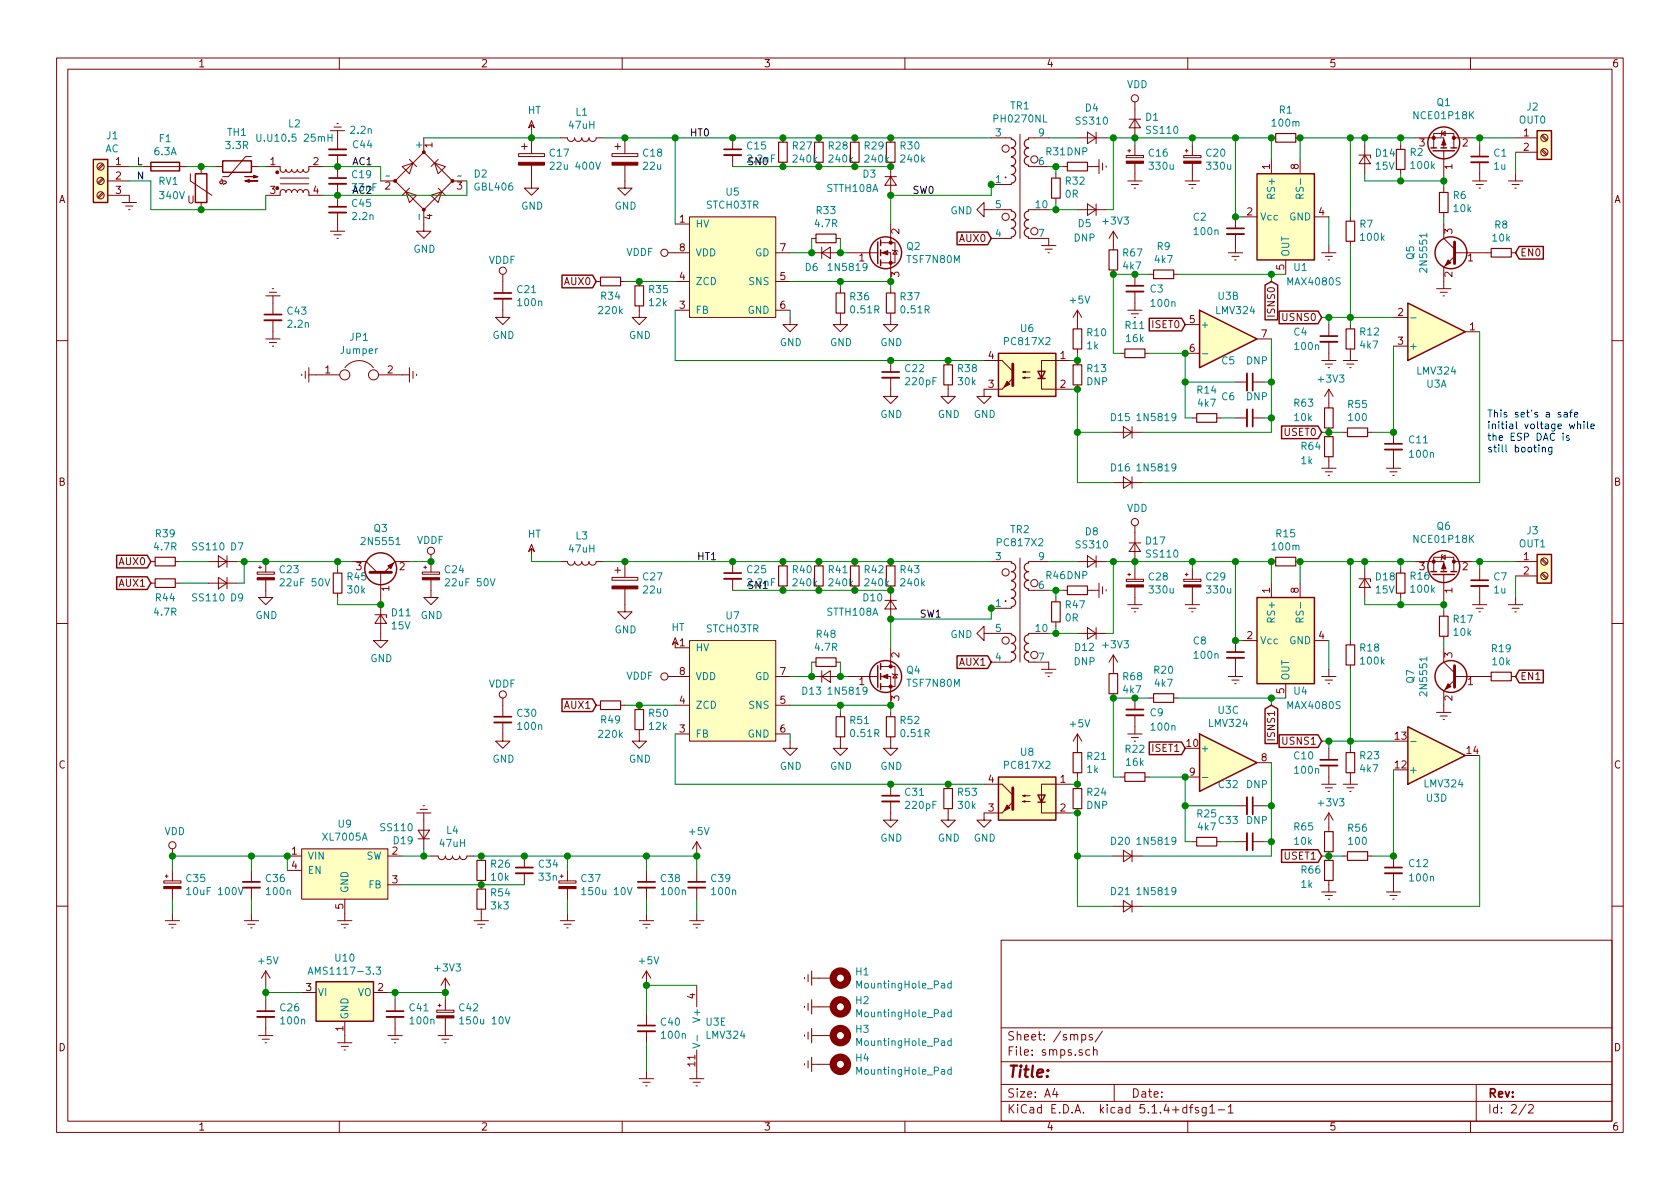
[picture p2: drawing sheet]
<svg xmlns="http://www.w3.org/2000/svg" width="297mm" height="210mm" viewBox="0 0 297 210" stroke-linecap="round" stroke-linejoin="round" font-family="sans-serif">
<defs><g id="words">
<text font-size="2.8" fill="#840000" x="178" y="190.5">Title:</text>
<g font-size="2.1" fill="#840000">
<text x="178" y="184">Sheet: /smps/</text>
<text x="178" y="186.7">File: smps.sch</text>
<text x="178" y="196.9">KiCad E.D.A. kicad 5.1.4+dfsg1-1</text>
<text x="178" y="194.1">Size: A4</text>
<text x="200" y="194.1">Date:</text>
<text x="263" y="194.1">Rev:</text>
<text x="263" y="196.9">Id: 2/2</text>
</g>
<g font-size="1.8" fill="#840000">
<text x="35" y="11.9">1</text>
<text x="85" y="11.9">2</text>
<text x="135" y="11.9">3</text>
<text x="185" y="11.9">4</text>
<text x="235" y="11.9">5</text>
<text x="285" y="11.9">6</text>
<text x="20.5" y="29.2">1</text>
<text x="47.8" y="29.2">1</text>
<text x="55.4" y="29.2">2</text>
<text x="76.5" y="26.1" transform="rotate(-90 76.5 26.1)">1</text>
<text x="224.5" y="29.9" transform="rotate(-90 224.5 29.9)">1</text>
<text x="229.6" y="29.9" transform="rotate(-90 229.6 29.9)">8</text>
<text x="251" y="25.9">3</text>
<text x="256.8" y="29.9" transform="rotate(-90 256.8 29.9)">1</text>
<text x="258.6" y="25.9">2</text>
<text x="269.4" y="24.1">1</text>
<text x="269.4" y="26.7">2</text>
<text x="10.4" y="35.9">A</text>
<text x="20.5" y="31.7">2</text>
<text x="20.5" y="34.3">3</text>
<text x="33.1" y="36">U</text>
<text x="47.8" y="34.3">3</text>
<text x="55.4" y="34.3">4</text>
<text x="68.1" y="33.5">2</text>
<text x="80.8" y="33.5">3</text>
<text x="285.4" y="35.9">A</text>
<text x="76.5" y="38.8" transform="rotate(-90 76.5 38.8)">4</text>
<text x="120.2" y="39.4">1</text>
<text x="159" y="41.4" transform="rotate(-90 159 41.4)">2</text>
<text x="220.5" y="38.1">2</text>
<text x="233.2" y="38.1">4</text>
<text x="256.8" y="41.4" transform="rotate(-90 256.8 41.4)">3</text>
<text x="120.2" y="44.4">8</text>
<text x="137.9" y="44.4">7</text>
<text x="151.9" y="46.2">1</text>
<text x="169.7" y="42.8">AUX0</text>
<text x="227.1" y="47.7" transform="rotate(-90 227.1 47.7)">5</text>
<text x="259.5" y="46.2">1</text>
<text x="268.8" y="45.3">EN0</text>
<text x="99.9" y="50.4">AUX0</text>
<text x="120.2" y="49.5">4</text>
<text x="137.9" y="49.5">5</text>
<text x="159" y="49" transform="rotate(-90 159 49)">3</text>
<text x="256.8" y="49" transform="rotate(-90 256.8 49)">2</text>
<text x="120.2" y="54.6">3</text>
<text x="137.9" y="54.6">6</text>
<text x="203.8" y="58">ISET0</text>
<text x="210.3" y="57.1">5</text>
<text x="223" y="59.7">7</text>
<text x="225.4" y="55.7" transform="rotate(-90 225.4 55.7)">ISNS0</text>
<text x="227" y="56.8">USNS0</text>
<text x="247.2" y="55.9">2</text>
<text x="259.9" y="58.4">1</text>
<text x="174.8" y="63.5">4</text>
<text x="187.5" y="63.5">1</text>
<text x="210.3" y="62.2">6</text>
<text x="247.2" y="61">3</text>
<text x="57.5" y="66">1</text>
<text x="68.5" y="66">2</text>
<text x="174.8" y="68.6">3</text>
<text x="187.5" y="68.6">2</text>
<text x="227.2" y="77.1">USET0</text>
<text x="10.4" y="85.9">B</text>
<text x="285.4" y="85.9">B</text>
<text x="21.2" y="99.9">AUX0</text>
<text x="63" y="100.8">3</text>
<text x="70.6" y="100.8">2</text>
<text x="251" y="100.8">3</text>
<text x="258.6" y="100.8">2</text>
<text x="269.4" y="99.1">1</text>
<text x="269.4" y="101.6">2</text>
<text x="21.2" y="103.8">AUX1</text>
<text x="68.8" y="104.5" transform="rotate(-90 68.8 104.5)">1</text>
<text x="224.5" y="104.9" transform="rotate(-90 224.5 104.9)">1</text>
<text x="229.6" y="104.9" transform="rotate(-90 229.6 104.9)">8</text>
<text x="256.8" y="104.9" transform="rotate(-90 256.8 104.9)">1</text>
<text x="220.5" y="113">2</text>
<text x="233.2" y="113">4</text>
<text x="120.2" y="114.3">1</text>
<text x="120.2" y="119.4">8</text>
<text x="137.9" y="119.4">7</text>
<text x="159" y="116.3" transform="rotate(-90 159 116.3)">2</text>
<text x="169.7" y="117.7">AUX1</text>
<text x="256.8" y="116.3" transform="rotate(-90 256.8 116.3)">3</text>
<text x="99.9" y="125.3">AUX1</text>
<text x="120.2" y="124.5">4</text>
<text x="137.9" y="124.5">5</text>
<text x="151.9" y="121.2">1</text>
<text x="159" y="123.9" transform="rotate(-90 159 123.9)">3</text>
<text x="227.1" y="122.7" transform="rotate(-90 227.1 122.7)">5</text>
<text x="256.8" y="123.9" transform="rotate(-90 256.8 123.9)">2</text>
<text x="259.5" y="121.2">1</text>
<text x="268.8" y="120.3">EN1</text>
<text x="120.2" y="129.5">3</text>
<text x="137.9" y="129.5">6</text>
<text x="225.4" y="130.6" transform="rotate(-90 225.4 130.6)">ISNS1</text>
<text x="227" y="131.7">USNS1</text>
<text x="246.7" y="130.8">13</text>
<text x="10.4" y="135.9">C</text>
<text x="203.8" y="133">ISET1</text>
<text x="209.9" y="132.1">10</text>
<text x="210.3" y="137.2">9</text>
<text x="223" y="134.6">8</text>
<text x="246.7" y="135.9">12</text>
<text x="259.4" y="133.3">14</text>
<text x="285.4" y="135.9">C</text>
<text x="174.8" y="143.5">3</text>
<text x="174.8" y="138.4">4</text>
<text x="187.5" y="138.4">1</text>
<text x="187.5" y="143.5">2</text>
<text x="51.6" y="151.1">1</text>
<text x="51.6" y="153.7">4</text>
<text x="69.4" y="151.1">2</text>
<text x="227.2" y="152">USET1</text>
<text x="60.7" y="160.8" transform="rotate(-90 60.7 160.8)">5</text>
<text x="69.4" y="156.2">3</text>
<text x="54.1" y="175.3">3</text>
<text x="66.8" y="175.3">2</text>
<text x="122.9" y="176.6" transform="rotate(-90 122.9 176.6)">4</text>
<text x="10.4" y="185.9">D</text>
<text x="60.7" y="182.3" transform="rotate(-90 60.7 182.3)">1</text>
<text x="285.4" y="185.9">D</text>
<text x="122.9" y="188.5" transform="rotate(-90 122.9 188.5)">11</text>
<text x="35" y="199.9">1</text>
<text x="85" y="199.9">2</text>
<text x="135" y="199.9">3</text>
<text x="185" y="199.9">4</text>
<text x="235" y="199.9">5</text>
<text x="285" y="199.9">6</text>
</g>
<g font-size="1.8" fill="#008484">
<text x="199.2" y="15.6">VDD</text>
<text x="51.1" y="22.5">L2</text>
<text x="62.1" y="23.7">2.2n</text>
<text x="93.3" y="20.2">HT</text>
<text x="100.7" y="22.8">47uH</text>
<text x="101.9" y="20.5">L1</text>
<text x="176" y="21.7">PH0270NL</text>
<text x="178.7" y="19.3">TR1</text>
<text x="190.4" y="22">SS310</text>
<text x="191.9" y="19.7">D4</text>
<text x="202.6" y="21.4">D1</text>
<text x="202.8" y="23.7">SS110</text>
<text x="225.1" y="22.4">100m</text>
<text x="226.2" y="20.1">R1</text>
<text x="250.2" y="21.1">NCE01P18K</text>
<text x="254.1" y="18.8">Q1</text>
<text x="268.6" y="21.9">OUT0</text>
<text x="270" y="19.6">J2</text>
<text x="18.6" y="26.9">AC</text>
<text x="18.9" y="24.6">J1</text>
<text x="27.4" y="27.5">6.3A</text>
<text x="28.2" y="25.1">F1</text>
<text x="40" y="26.4">3.3R</text>
<text x="40.2" y="24">TH1</text>
<text x="46.2" y="25.1">U.U10.5 25mH</text>
<text x="62.5" y="26.2">C44</text>
<text x="74.7" y="26.2" transform="rotate(-90 74.7 26.2)">+</text>
<text x="97.3" y="27.7">C17</text>
<text x="113.8" y="27.7">C18</text>
<text x="132.2" y="26.4">C15</text>
<text x="140.2" y="26.4">R27</text>
<text x="140.4" y="28.7">240k</text>
<text x="146.6" y="26.4">R28</text>
<text x="146.7" y="28.7">240k</text>
<text x="152.9" y="26.4">R29</text>
<text x="153.1" y="28.7">240k</text>
<text x="159.3" y="26.4">R30</text>
<text x="159.4" y="28.7">240k</text>
<text x="176" y="24.1">3</text>
<text x="183.7" y="29.2">6</text>
<text x="183.7" y="24.1">9</text>
<text x="185" y="27.5">R31 DNP</text>
<text x="203.2" y="27.7">C16</text>
<text x="213.3" y="27.7">C20</text>
<text x="243.3" y="27.7">D14</text>
<text x="249.4" y="27.6">R2</text>
<text x="249.6" y="29.9">100k</text>
<text x="264.2" y="27.7">C1</text>
<text x="28.1" y="32.7">RV1</text>
<text x="28.3" y="35.2">340V</text>
<text x="62.3" y="31.5">C19</text>
<text x="83.9" y="31.4">D2</text>
<text x="84.2" y="33.7">GBL406</text>
<text x="97.8" y="30">22u 400V</text>
<text x="113.8" y="30">22u</text>
<text x="128.4" y="34.6">U5</text>
<text x="146.3" y="34">STTH108A</text>
<text x="152.6" y="31.4">D3</text>
<text x="176" y="32.4">1</text>
<text x="188.4" y="35">0R</text>
<text x="188.5" y="32.7">R32</text>
<text x="203.4" y="30">330u</text>
<text x="213.5" y="30">330u</text>
<text x="225.4" y="34.7" transform="rotate(-90 225.4 34.7)">RS+</text>
<text x="230.5" y="34.3" transform="rotate(-90 230.5 34.3)">RS-</text>
<text x="243.3" y="30">15V</text>
<text x="257" y="35.2">R6</text>
<text x="264.2" y="30">1u</text>
<text x="62.3" y="36.6">C45</text>
<text x="62.4" y="38.9">2.2n</text>
<text x="74.7" y="38.6" transform="rotate(-90 74.7 38.6)">-</text>
<text x="92.2" y="37.1">GND</text>
<text x="108.7" y="37.1">GND</text>
<text x="122.9" y="40.3">HV</text>
<text x="125" y="36.9">STCH03TR</text>
<text x="144.2" y="40.2">4.7R</text>
<text x="144.4" y="37.9">R33</text>
<text x="168" y="37.9">GND</text>
<text x="176" y="41.9">4</text>
<text x="176" y="36.8">5</text>
<text x="183.2" y="36.8">10</text>
<text x="183.7" y="41.9">7</text>
<text x="190.7" y="40.2">D5</text>
<text x="195.1" y="39.7">+3V3</text>
<text x="211" y="39">C2</text>
<text x="211.3" y="41.6">100n</text>
<text x="222.8" y="39">Vcc</text>
<text x="228" y="39">GND</text>
<text x="240.5" y="40.3">R7</text>
<text x="257.1" y="37.5">10k</text>
<text x="264.3" y="40.4">R8</text>
<text x="73.1" y="44.7">GND</text>
<text x="86.4" y="46.7">VDDF</text>
<text x="110.7" y="45.3">VDDF</text>
<text x="122.9" y="45.3">VDD</text>
<text x="133.5" y="45.3">GD</text>
<text x="142.4" y="47.9">D6</text>
<text x="146.8" y="47.9">1N5819</text>
<text x="160.4" y="44.2">Q2</text>
<text x="160.6" y="46.5">TSF7N80M</text>
<text x="189.9" y="42.7">DNP</text>
<text x="198.6" y="45.4">R67</text>
<text x="198.7" y="47.7">4k7</text>
<text x="204.3" y="46.5">4k7</text>
<text x="204.6" y="44.2">R9</text>
<text x="228" y="45.5" transform="rotate(-90 228 45.5)">OUT</text>
<text x="228.8" y="47.9">U1</text>
<text x="240.7" y="42.6">100k</text>
<text x="250" y="45.9" transform="rotate(-90 250 45.9)">Q5</text>
<text x="252.3" y="47.8" transform="rotate(-90 252.3 47.8)">2N5551</text>
<text x="264" y="42.7">10k</text>
<text x="91.5" y="51.8">C21</text>
<text x="106.3" y="53">R34</text>
<text x="114.8" y="51.8">R35</text>
<text x="122.9" y="50.4">ZCD</text>
<text x="132.5" y="50.4">SNS</text>
<text x="150.4" y="53.1">R36</text>
<text x="159.3" y="53.1">R37</text>
<text x="189.3" y="53.7">+5V</text>
<text x="203.4" y="51.7">C3</text>
<text x="215.4" y="53">U3B</text>
<text x="227.8" y="50.5">MAX4080S</text>
<text x="50.9" y="55.6">C43</text>
<text x="51" y="58">2.2n</text>
<text x="87.1" y="59.9">GND</text>
<text x="91.7" y="54.1">100n</text>
<text x="106" y="55.5">220k</text>
<text x="111.2" y="59.9">GND</text>
<text x="114.9" y="54.1">12k</text>
<text x="122.9" y="55.5">FB</text>
<text x="132.2" y="55.5">GND</text>
<text x="150.5" y="55.4">0.51R</text>
<text x="159.4" y="55.4">0.51R</text>
<text x="180.5" y="58.7">U6</text>
<text x="192.3" y="59.5">R10</text>
<text x="199" y="58.2">R11</text>
<text x="203.7" y="54.3">100n</text>
<text x="212.2" y="58">+</text>
<text x="215.1" y="55.5">LMV324</text>
<text x="228.8" y="59.4">C4</text>
<text x="240.5" y="59.3">R12</text>
<text x="60.3" y="62.6">Jumper</text>
<text x="61.9" y="60.3">JP1</text>
<text x="137.9" y="61.2">GND</text>
<text x="146.8" y="61.2">GND</text>
<text x="155.7" y="61.2">GND</text>
<text x="160.1" y="65.8">C22</text>
<text x="169.4" y="65.8">R38</text>
<text x="177.8" y="61">PC817X2</text>
<text x="192.2" y="61.8">1k</text>
<text x="192.3" y="65.8">R13</text>
<text x="199.2" y="60.5">16k</text>
<text x="216.1" y="64.4">C5</text>
<text x="220.4" y="64.4">DNP</text>
<text x="229.1" y="61.9">100n</text>
<text x="240.6" y="61.6">4k7</text>
<text x="249" y="61.8">+</text>
<text x="160.3" y="68.1">220pF</text>
<text x="169.5" y="68.1">30k</text>
<text x="192.2" y="68.1">DNP</text>
<text x="211.7" y="69.6">R14</text>
<text x="211.9" y="71.9">4k7</text>
<text x="216.1" y="70.8">C6</text>
<text x="220.4" y="70.8">DNP</text>
<text x="228.9" y="71.9">R63</text>
<text x="233.2" y="67.7">+3V3</text>
<text x="250.7" y="66.2">LMV324</text>
<text x="252.2" y="68.5">U3A</text>
<text x="155.7" y="73.9">GND</text>
<text x="165.8" y="73.9">GND</text>
<text x="172.2" y="73.9">GND</text>
<text x="196.5" y="74.5">D15</text>
<text x="201.4" y="74.5">1N5819</text>
<text x="228.9" y="74.5">10k</text>
<text x="238.4" y="72.2">R55</text>
<text x="238.6" y="74.5">100</text>
<text x="196.5" y="83.4">D16</text>
<text x="201.4" y="83.4">1N5819</text>
<text x="230.1" y="82.1">1k</text>
<text x="230.1" y="79.5">R64</text>
<text x="249.2" y="78.4">C11</text>
<text x="249.4" y="80.9">100n</text>
<text x="27.6" y="95">R39</text>
<text x="66.1" y="94.1">Q3</text>
<text x="93.3" y="95.1">HT</text>
<text x="101.9" y="95.4">L3</text>
<text x="178.7" y="94.3">TR2</text>
<text x="191.9" y="94.7">D8</text>
<text x="199.2" y="90.5">VDD</text>
<text x="225.7" y="95">R15</text>
<text x="254.1" y="93.7">Q6</text>
<text x="270" y="94.5">J3</text>
<text x="27.4" y="97.3">4.7R</text>
<text x="34.2" y="97.3">SS110</text>
<text x="40.8" y="97.3">D7</text>
<text x="49.5" y="101.4">C23</text>
<text x="64.2" y="96.4">2N5551</text>
<text x="73.7" y="96.2">VDDF</text>
<text x="78.7" y="101.4">C24</text>
<text x="100.7" y="97.7">47uH</text>
<text x="132.2" y="101.4">C25</text>
<text x="140.2" y="101.4">R40</text>
<text x="146.6" y="101.4">R41</text>
<text x="152.9" y="101.4">R42</text>
<text x="159.3" y="101.4">R43</text>
<text x="176" y="99.1">3</text>
<text x="176.6" y="96.6">PC817X2</text>
<text x="183.7" y="99.1">9</text>
<text x="190.4" y="97">SS310</text>
<text x="202.7" y="96.3">D17</text>
<text x="202.8" y="98.6">SS110</text>
<text x="225.1" y="97.3">100m</text>
<text x="250.2" y="96">NCE01P18K</text>
<text x="268.6" y="96.8">OUT1</text>
<text x="27.6" y="106.3">R44</text>
<text x="34.2" y="106.3">SS110</text>
<text x="40.8" y="106.3">D9</text>
<text x="50" y="103.7">22uF 50V</text>
<text x="61.5" y="102.6">R45</text>
<text x="61.5" y="104.9">30k</text>
<text x="79.2" y="103.7">22uF 50V</text>
<text x="113.8" y="102.6">C27</text>
<text x="113.8" y="104.9">22u</text>
<text x="140.4" y="103.7">240k</text>
<text x="146.7" y="103.7">240k</text>
<text x="152.7" y="106.3">D10</text>
<text x="153.1" y="103.7">240k</text>
<text x="159.4" y="103.7">240k</text>
<text x="176" y="107.3">1</text>
<text x="183.7" y="104.1">6</text>
<text x="185" y="102.4">R46 DNP</text>
<text x="188.5" y="107.6">R47</text>
<text x="203.2" y="102.6">C28</text>
<text x="203.4" y="104.9">330u</text>
<text x="213.3" y="102.6">C29</text>
<text x="213.5" y="104.9">330u</text>
<text x="243.3" y="104.9">15V</text>
<text x="243.3" y="102.6">D18</text>
<text x="249.4" y="102.5">R16</text>
<text x="249.6" y="104.8">100k</text>
<text x="264.2" y="102.6">C7</text>
<text x="264.2" y="104.9">1u</text>
<text x="27.4" y="108.9">4.7R</text>
<text x="45.2" y="109.5">GND</text>
<text x="69.3" y="111.3">15V</text>
<text x="69.3" y="109">D11</text>
<text x="74.4" y="109.5">GND</text>
<text x="108.7" y="112">GND</text>
<text x="118.7" y="111.6">HT</text>
<text x="125" y="111.8">STCH03TR</text>
<text x="128.4" y="109.5">U7</text>
<text x="144.4" y="112.8">R48</text>
<text x="146.3" y="108.9">STTH108A</text>
<text x="168" y="112.8">GND</text>
<text x="176" y="111.8">5</text>
<text x="183.2" y="111.8">10</text>
<text x="188.4" y="109.9">0R</text>
<text x="211" y="114">C8</text>
<text x="222.8" y="113.9">Vcc</text>
<text x="225.4" y="109.6" transform="rotate(-90 225.4 109.6)">RS+</text>
<text x="228" y="113.9">GND</text>
<text x="230.5" y="109.2" transform="rotate(-90 230.5 109.2)">RS-</text>
<text x="257" y="110.1">R17</text>
<text x="257.1" y="112.4">10k</text>
<text x="65.5" y="117.1">GND</text>
<text x="122.9" y="115.2">HV</text>
<text x="144.2" y="115.1">4.7R</text>
<text x="160.4" y="119.1">Q4</text>
<text x="176" y="116.8">4</text>
<text x="183.7" y="116.8">7</text>
<text x="189.9" y="117.6">DNP</text>
<text x="190.1" y="115.1">D12</text>
<text x="195.1" y="114.6">+3V3</text>
<text x="204.1" y="119.1">R20</text>
<text x="211.3" y="116.5">100n</text>
<text x="240.5" y="115.2">R18</text>
<text x="240.7" y="117.5">100k</text>
<text x="263.8" y="115.3">R19</text>
<text x="264" y="117.6">10k</text>
<text x="86.4" y="121.6">VDDF</text>
<text x="110.7" y="120.2">VDDF</text>
<text x="122.9" y="125.3">ZCD</text>
<text x="122.9" y="120.3">VDD</text>
<text x="132.5" y="125.3">SNS</text>
<text x="133.5" y="120.3">GD</text>
<text x="141.9" y="122.9">D13</text>
<text x="146.8" y="122.9">1N5819</text>
<text x="160.6" y="121.5">TSF7N80M</text>
<text x="198.6" y="120.3">R68</text>
<text x="198.7" y="122.6">4k7</text>
<text x="204.3" y="121.5">4k7</text>
<text x="227.8" y="125.4">MAX4080S</text>
<text x="228" y="120.4" transform="rotate(-90 228 120.4)">OUT</text>
<text x="228.8" y="122.9">U4</text>
<text x="250" y="120.8" transform="rotate(-90 250 120.8)">Q7</text>
<text x="252.3" y="122.7" transform="rotate(-90 252.3 122.7)">2N5551</text>
<text x="91.5" y="126.8">C30</text>
<text x="91.7" y="129.1">100n</text>
<text x="106" y="130.5">220k</text>
<text x="106.3" y="127.9">R49</text>
<text x="114.8" y="126.8">R50</text>
<text x="114.9" y="129.1">12k</text>
<text x="122.9" y="130.4">FB</text>
<text x="132.2" y="130.4">GND</text>
<text x="150.4" y="128">R51</text>
<text x="150.5" y="130.3">0.51R</text>
<text x="159.3" y="128">R52</text>
<text x="159.4" y="130.3">0.51R</text>
<text x="189.3" y="128.6">+5V</text>
<text x="203.4" y="126.7">C9</text>
<text x="203.7" y="129.2">100n</text>
<text x="213.8" y="128.5">LMV324</text>
<text x="215.4" y="126.2">U3C</text>
<text x="87.1" y="134.9">GND</text>
<text x="111.2" y="134.9">GND</text>
<text x="137.9" y="136.1">GND</text>
<text x="146.8" y="136.1">GND</text>
<text x="155.7" y="136.1">GND</text>
<text x="177.8" y="136">PC817X2</text>
<text x="180.5" y="133.6">U8</text>
<text x="192.2" y="136.7">1k</text>
<text x="192.3" y="134.4">R21</text>
<text x="199" y="133.1">R22</text>
<text x="199.2" y="135.4">16k</text>
<text x="212.2" y="133">+</text>
<text x="228.9" y="134.3">C10</text>
<text x="229.1" y="136.8">100n</text>
<text x="240.5" y="134.3">R23</text>
<text x="240.6" y="136.6">4k7</text>
<text x="249" y="136.8">+</text>
<text x="160.1" y="140.7">C31</text>
<text x="160.3" y="143">220pF</text>
<text x="169.4" y="140.7">R53</text>
<text x="169.5" y="143">30k</text>
<text x="192.2" y="143">DNP</text>
<text x="192.3" y="140.7">R24</text>
<text x="215.5" y="139.4">C32</text>
<text x="220.4" y="139.4">DNP</text>
<text x="233.2" y="142.6">+3V3</text>
<text x="251.9" y="139.2">LMV324</text>
<text x="252.2" y="141.8">U3D</text>
<text x="29.1" y="147.7">VDD</text>
<text x="57.2" y="148.7">XL7005A</text>
<text x="59.8" y="146.3">U9</text>
<text x="67.5" y="147">SS110</text>
<text x="69.6" y="149.3">D19</text>
<text x="77.9" y="149.8">47uH</text>
<text x="79" y="147.5">L4</text>
<text x="122" y="147.7">+5V</text>
<text x="155.7" y="148.8">GND</text>
<text x="165.8" y="148.8">GND</text>
<text x="172.2" y="148.8">GND</text>
<text x="196.5" y="149.4">D20</text>
<text x="201.4" y="149.4">1N5819</text>
<text x="211.7" y="144.5">R25</text>
<text x="211.9" y="146.9">4k7</text>
<text x="215.5" y="145.7">C33</text>
<text x="220.4" y="145.7">DNP</text>
<text x="228.9" y="146.9">R65</text>
<text x="228.9" y="149.4">10k</text>
<text x="238.4" y="147.1">R56</text>
<text x="238.6" y="149.4">100</text>
<text x="33" y="156">C35</text>
<text x="47.1" y="156">C36</text>
<text x="54.4" y="152">VIN</text>
<text x="54.4" y="154.6">EN</text>
<text x="64.7" y="152">SW</text>
<text x="86.9" y="153.4">R26</text>
<text x="86.9" y="155.7">10k</text>
<text x="95.3" y="153.4">C34</text>
<text x="95.4" y="155.7">33n</text>
<text x="102.8" y="156">C37</text>
<text x="116.9" y="156">C38</text>
<text x="125.8" y="156">C39</text>
<text x="230.1" y="154.5">R66</text>
<text x="249.2" y="153.3">C12</text>
<text x="249.4" y="155.9">100n</text>
<text x="33.6" y="158.3">10uF 100V</text>
<text x="47.2" y="158.3">100n</text>
<text x="61.6" y="158" transform="rotate(-90 61.6 158)">GND</text>
<text x="65.2" y="157.1">FB</text>
<text x="86.9" y="158.5">R54</text>
<text x="86.9" y="160.8">3k3</text>
<text x="103.4" y="158.3">150u 10V</text>
<text x="117.1" y="158.3">100n</text>
<text x="126" y="158.3">100n</text>
<text x="196.5" y="158.3">D21</text>
<text x="201.4" y="158.3">1N5819</text>
<text x="230.1" y="157">1k</text>
<text x="45.8" y="170.5">+5V</text>
<text x="55.5" y="172.4">AMS1117-3.3</text>
<text x="59.3" y="170">U10</text>
<text x="77" y="171.8">+3V3</text>
<text x="113.1" y="170.5">+5V</text>
<text x="151.4" y="172.5">H1</text>
<text x="49.6" y="178.8">C26</text>
<text x="56.1" y="176.1">VI</text>
<text x="63.2" y="176.1">VO</text>
<text x="72.5" y="178.8">C41</text>
<text x="81.3" y="178.8">C42</text>
<text x="151.4" y="177.6">H2</text>
<text x="151.8" y="179.9">MountingHole_Pad</text>
<text x="151.8" y="174.8">MountingHole_Pad</text>
<text x="49.8" y="181.1">100n</text>
<text x="61.6" y="180.3" transform="rotate(-90 61.6 180.3)">GND</text>
<text x="72.6" y="181.1">100n</text>
<text x="81.8" y="181.1">150u 10V</text>
<text x="116.9" y="181.4">C40</text>
<text x="117.1" y="183.7">100n</text>
<text x="123.8" y="180.4" transform="rotate(-90 123.8 180.4)">V+</text>
<text x="124.9" y="181.4">U3E</text>
<text x="125" y="183.7">LMV324</text>
<text x="151.4" y="182.6">H3</text>
<text x="151.8" y="185">MountingHole_Pad</text>
<text x="151.4" y="187.7">H4</text>
<text x="151.8" y="190">MountingHole_Pad</text>
</g>
<g font-size="1.8">
<text x="24.1" y="29.2">L</text>
<text x="62.2" y="29.2">AC1</text>
<text x="121.9" y="24.1">HT0</text>
<text x="132.1" y="29.2">SN0</text>
<text x="24.1" y="31.7">N</text>
<text x="62.2" y="34.3">AC2</text>
<text x="161.3" y="34.3">SW0</text>
<text x="123.2" y="99.1">HT1</text>
<text x="132.1" y="104.1">SN1</text>
<text x="162.6" y="109.2">SW1</text>
</g>
<g font-size="1.8" fill="#0000c2">
<text x="262.9" y="73.8">This set's a safe</text>
<text x="262.9" y="75.9">initial voltage while</text>
<text x="262.9" y="77.9">the ESP DAC is</text>
<text x="262.9" y="80">still booting</text>
</g>
</g></defs>
<g fill="none" stroke="#840000" stroke-width=".18">
<path d="M10 10.3h277v189.9h-277zM12 12.2h273v186.1h-273zM60 10.3v1.9M110 10.3v1.9M160 10.3v1.9M200.7 18v6.4M210 10.3v1.9M260 10.3v1.9M18.1 34l-.8 .9M18.1 31.5l-.8 .8M18.1 29l-.8 .8M18.3 34.2l-.9 .8"/>
<path d="M18.3 31.7l-.9 .8M18.3 29.1l-.9 .9M19 29.5h3.9M19 32h3.9M19 34.5h3.9v1.3M21.6 35.8h2.5M22.2 36.4h1.3M22.7 37.1h.3M25.4 29.5h7.6M33.7 30.7v1.3l3.8 2.5M35.6 29.5v1.2M35.6 35.8v1.3"/>
<path d="M38.1 29.5h1.3M39.1 31.6l.2 .3 .1 .3-.2 .3h-.2l-.1-.3 .1-.2h.8l.2 .2-.1 .3h-.3l-.1 .1M44.4 27.7h-1l-3 3.5h-1M44.4 29.5h1.3M47 34.5h2.5l.1-.6 .3-.4 .5 .1 .1 .4 .2-.3 .3-.2 .4 .1 .2 .4 .1-.3 .3-.2 .4 .1 .2 .4 .1-.3 .3-.2 .4 .1 .2 .4 .2-.4 .4-.1 .4 .4v.6h2.5M47 29.5h2.5l.1 .6 .4 .4 .3-.1 .2-.4 .1 .3 .4 .2 .4-.1 .2-.4 .1 .3 .3 .2 .4-.1 .2-.4 .3 .4h.5l.2-.4 .2 .3 .4 .2 .4-.4v-.6h2.5M49.5 31.5h5.1M49.5 32.5h5.1M58.4 23.1h2.6M59.1 22.5h1.2M59.6 21.8h.2M59.7 23.1v3.3"/>
<path d="M59.7 27.4v4.1M59.7 32.5v4.1M59.7 37.6v3.3M67.3 32h2.5M69.8 32l5.1-5.1 5.1 5.1-5.1 5.1zM71.1 29.5l1.9-.7-.6 1.9zM71.8 33.9l1.9 .6-1.3 1.3zM72.4 33.3l-1.3 1.2M72.4 28.2l1.3 1.3M74.9 37.1v3.8h1.3l-1.3 1.3-1.2-1.3h1.2M74.9 24.4v2.5M76.2 34.5l1.9-.6-.6 1.9z"/>
<path d="M76.8 28.8l1.9 .7-1.2 1.2zM77.5 28.2l-1.3 1.3M77.5 33.3l1.2 1.2M80 32h2.5M91.7 27.2h4.6v.5h-4.6zM92.2 25.9h1M92.7 25.4v1M94 22.1v1M94 21.3l.5 1.3-.5-.5-.5 .5zM94 29.2v4.1h1.2l-1.2 1.2-1.3-1.2h1.3M94 24.4v2.8M99.1 24.4h1.2a.63 .63 0 0 0 .7 .6 .63 .63 0 0 0 .6-.6 .63 .63 0 0 0 .6 .6 .63 .63 0 0 0 .7-.6 .63 .63 0 0 0 .6 .6 .63 .63 0 0 0 .6-.6 .63 .63 0 0 0 .7 .6 .63 .63 0 0 0 .6-.6h1.3"/>
<path d="M108.2 27.2h4.6v.5h-4.6zM108.7 25.9h1M109.2 25.4v1M110.5 29.2v4.1h1.3l-1.3 1.2-1.3-1.2h1.3M110.5 24.4v2.8M119.4 39.6h2.5M121.9 38.3h15.3v17.8h-15.3zM129.5 24.4v2M129.5 27.4v2.1M138.4 24.4v.7M138.4 28.7v.8M144.8 24.4v.7"/>
<path d="M144.8 28.7v.8M151.1 24.4v.7M151.1 28.7v.8M156.5 31.2h2M157.5 31.2l1 1.6h-2zM157.5 24.4v.7M157.5 28.7v5.8M157.5 39.6v3.3M174 37.1v-1.3l-1.3 1.3 1.3 1.2v-1.2h4.8v.2M175.3 24.4h3.5v.2M178.8 32.4v.2h-3.5M180.3 23.7v18.5z"/>
<path d="M181.9 37.1h1M181.9 29.5h3.5M181.9 24.4h3.5M186.7 30.7v.8M186.7 35v.8M188 29.5h.7M190.5 24.4h5.1M190.5 37.1h5.1M192.3 23.4l1.5 1-1.5 1zM192.3 36.1l1.5 1-1.5 1zM192.3 29.5h2M193.8 23.4v2"/>
<path d="M193.8 36.1v2M194.3 28.2v2.5M194.9 28.8v1.3M195.6 29.3v.3M199.1 27.5h3.1v.4h-3.1zM199.4 32h2.5M199.4 26.7h.5M199.6 21.1h2.1M199.6 26.4v.5M200 32.6h1.3M200.5 33.3h.3M200.7 21.1l1 1.5h-2.1z"/>
<path d="M200.7 25.6v1.9M200.7 28.9v3.1M209.3 27.5h3v.4h-3zM209.5 32h2.6M209.5 26.7h.6M209.8 26.4v.5M210.2 32.6h1.3M210.7 33.3h.2M210.8 25.6v1.9M210.8 28.9v3.1M218.4 38.3v2.1M219.7 38.3h2.5"/>
<path d="M224.8 24.4h.8M224.8 28.2v2.5M229.1 24.4h.8M229.9 28.2v2.5M232.4 38.3h2.5M238.8 38.3v.8M240.3 27.4h2v.5M241.3 27.4l1 1.6h-2zM241.3 25.6v5.1M247.6 25.6v.8M247.6 30v.7M250.2 24.4h5.1v1.8"/>
<path d="M254.9 23.6l.6-.4v.8zM255 23.1l-.1 .1v.8l-.1 .1M255.3 39.6v2.6l1.9 1.9M255.3 26.7v.2M255.3 26.9v5.1M255.3 33.3v.7M255.3 37.6v.7M257 24.4v-.8h-3.5v2.6M257 24.4h3.3M257 24.4v1.8M260.3 32h2.6M261 32.6h1.3"/>
<path d="M261.5 33.3h.2M261.6 25.6v2.1M261.6 28.7v3.3M266.7 32h2.5M267.3 32.6h1.3M267.8 33.3h.3M268 24.4h3.8M268 26.9h3.8M268 30.7v1.3M272.5 26.6l.9 .8M272.5 24l.9 .9M272.7 26.4l.9 .8"/>
<path d="M272.7 23.9l.9 .8M47 52.3h2.5M47 59.9h2.5M47.6 51.7h1.3M48.1 51h.3M48.3 52.3v3.3M48.3 56.6v3.3M58.4 40.9h2.6M59.1 41.5h1.2M59.6 42.2h.2M88.9 52.8v3.3h1.3l-1.3 1.3-1.3-1.3h1.3M88.9 48.5v3.3"/>
<path d="M105.4 49.8h.8M109.7 49.8h.8M113 54.1v2h1.3l-1.3 1.3-1.2-1.3h1.2M113 49.8v.7M118.1 44.7h3.8M119.4 54.9h2.5M119.4 49.8h2.5M137.2 54.9h2.5M137.2 44.7h2.5M137.2 49.8h2.5M139.7 56.1v1.3h1.3l-1.3 1.3-1.3-1.3h1.3M143.5 44.7h5.1"/>
<path d="M143.5 42.2h.8M145.3 44.7l1.5-1v2zM145.3 43.7v2M147.8 42.2h.8M148.6 55.4v2h1.3l-1.3 1.3-1.3-1.3h1.3M148.6 51v.8M149.9 44.7h5M155 44.7h.2M155.7 44.7h1.8v5.1M155.7 42.9h1.8M157.5 55.4v2h1.2l-1.2 1.3-1.3-1.3h1.3M157.5 42.9h.7v3.6h-2.5"/>
<path d="M157.5 51v.8M157.7 44.2l.2 .1h.7l.1 .1M158.2 44.3l.4 .7h-.7zM178.8 41.9v.3h-3.5M181.9 42.2h3.5v1.2M184.1 43.4h2.6M184.8 44.1h1.3M185.3 44.7h.2M190.5 54.9v3.3M190.5 54.9l-.8 1.2M190.5 54.9l.8 1.2M196.8 40.9v3.3"/>
<path d="M196.8 47.7v.8M196.8 40.9l-.7 1.3M196.8 40.9l.8 1.3M199.4 54.9h2.5M200 55.5h1.3M200.5 56.1h.3M200.7 48.5v2M200.7 51.6v3.3M203.2 48.5h.8M207.5 48.5h.8M209.5 57.4h2.6M217.2 44.7h2.5"/>
<path d="M217.8 45.3h1.3M218.3 46h.3M218.4 41.4v3.3M222.2 59.9h2.6M227.3 46v2.5M233.7 44.7h2.5M234.3 45.3h1.3M234.8 46h.3M234.9 43.4v1.3M234.9 57.4v2M238.8 42.7v.7M238.8 57.4v.8"/>
<path d="M246.4 56.1h2.5M254 51h2.5M254.6 51.7h1.3M255.1 52.3h.3M257.2 45.3l-1.9 1.9v3.8M257.2 44.7h6.5M259.1 58.7h2.5M267.2 44.7h.8M10 60.2h2M47.6 60.6h1.3M48.1 61.2h.3M53.3 66.2v.2"/>
<path d="M54 65.7v1.2M54.6 65v2.6M54.6 66.3h5.5M61 65a3.2 3.2 0 0 1 5 0M66.9 66.3h5.5M72.4 65v2.6M73 65.7v1.2M73.7 66.2v.2M157.5 66.8v3.3h1.2l-1.2 1.3-1.3-1.3h1.3M157.5 63.7v2.1M167.6 68.1v2h1.3l-1.3 1.3-1.2-1.3h1.2M167.6 63.7v.8"/>
<path d="M174 63.7h3.2l1.9 2M177.2 68.8h-3.2v1.3h1.3l-1.3 1.3-1.3-1.3h1.3M180.8 66.8l.4-.1v.2l-.4-.1h1.3M180.8 65.8l.4-.1v.2l-.4-.1h1.3M184.1 66.9v1.9h5.1M189.2 63.7h-5.1v3.9v-1.9M190.5 61.7v.8M190.5 63.7v.8M190.5 68.1v.7M196.8 76.4h5.1M198.1 62.5h.8M198.6 75.4l1.6 1-1.6 1.1z"/>
<path d="M200.2 75.4v2.1M202.4 62.5h.8M209.5 62.5h2.6M210.8 73.9h.8M215.1 73.9h.8M218.4 67.6h2.1M218.4 73.9h2.1M221.5 67.6h2M221.5 73.9h2M233.7 63.7h2.5M234.3 64.4h1.3M234.8 65h.3"/>
<path d="M234.9 60.4v3.3M234.9 68.8v3.3M234.9 75.7v1.5M234.9 68.8l-.7 1.3M234.9 68.8l.8 1.3M237.5 76.4h.8M237.5 63.7h2.5M238.1 64.4h1.3M238.6 65h.3M238.8 61.7v2M241.8 76.4h.8M246.4 61.2h2.5"/>
<path d="M246.4 76.4v2.1M246.4 79.5v3.3M285 60.2h2M26.7 99.3h.7M31 99.3h.7M36.8 99.3h5.1M38.6 98.3l1.5 1-1.5 1zM40.1 98.3v2M47 99.3v1.9M62.2 99.3h2.6l1.9 1.9M72.4 99.3h-2.6l-1.9 1.9M76.2 98v3.2"/>
<path d="M94 97v1M94 96.3l.5 1.2-.5-.5-.5 .5zM99.1 99.3h1.2a.63 .63 0 0 0 .7 .6 .63 .63 0 0 0 .6-.6 .63 .63 0 0 0 .6 .6 .63 .63 0 0 0 .7-.6 .63 .63 0 0 0 .6 .6 .63 .63 0 0 0 .6-.6 .63 .63 0 0 0 .7 .6 .63 .63 0 0 0 .6-.6h1.3M110.5 99.3v2.8M129.5 99.3v2M138.4 99.3v.8M144.8 99.3v.8M151.1 99.3v.8M157.5 99.3v.8M175.3 99.3h3.5v.3M180.3 98.7v18.4zM181.9 99.3h3.5"/>
<path d="M190.5 99.3h5.1M192.3 98.3l1.5 1-1.5 1zM193.8 98.3v2M196.8 85.3h5.1M198.6 84.3l1.6 1-1.6 1.1zM199.6 96h2.1M200.2 84.3v2.1M200.7 96l1 1.5h-2.1zM200.7 93v6.3M224.8 99.3h.8M229.1 99.3h.8M233.7 82.8h2.5"/>
<path d="M234.3 83.4h1.3M234.8 84.1h.3M234.9 80.8v2M245.1 82.8h2.5M245.7 83.4h1.3M246.3 84.1h.2M250.2 99.3h5.1v1.8M254.9 98.5l.6-.3v.7zM255 98l-.1 .2v.7l-.1 .2M257 99.3v-.8h-3.5v2.6M257 99.3h3.3M257 99.3v1.8"/>
<path d="M268 99.3h3.8M272.5 99l.9 .8M272.7 98.8l.9 .8M10 110.3h2M26.7 103.1h.7M31 103.1h.7M36.8 103.1h5.1M38.6 102.1l1.5 1-1.5 1zM40.1 102.1v2M45.5 101.2h3v.3h-3zM45.7 100.3h.5M46 100.1v.5"/>
<path d="M47 102.5v3.2h1.3l-1.3 1.2-1.3-1.2h1.3M59.7 100.6v.7M59.7 104.9v.8M66.3 108.7h2v.5M67.3 101.2v12.1h1.3l-1.3 1.2-1.3-1.2h1.3M67.3 108.7l1 1.5h-2zM74.7 101.2h3v.3h-3zM74.9 100.3h.5M75.2 100.1v.5M76.2 102.5v3.2h1.3l-1.3 1.2-1.3-1.2h1.3M108.2 102.1h4.6v.5h-4.6zM108.7 100.8h1"/>
<path d="M109.2 100.3v1M110.5 104.1v4.1h1.3l-1.3 1.3-1.3-1.3h1.3M118.1 119.6h3.8M119.4 113.5v1h2.5M119.4 112.8l.5 1.2-.5-.5-.5 .5zM121.9 113.3h15.3v17.8h-15.3zM129.5 102.4v2M137.2 119.6h2.5M138.4 103.6v.8M143.5 119.6h5.1M143.5 117.1h.8M144.8 103.6v.8"/>
<path d="M145.3 119.6l1.5-1v2zM145.3 118.6v2M147.8 117.1h.8M149.9 119.6h5M151.1 103.6v.8M155 119.6h.2M155.7 119.6h1.8v5.1M155.7 117.9h1.8M156.5 106.2h2M157.5 106.2l1 1.5h-2zM157.5 117.9h.7v3.5h-2.5M157.5 103.6v5.9"/>
<path d="M157.5 114.5v3.4M157.7 119.1l.2 .1h.7l.1 .2M158.2 119.2l.4 .7h-.7zM174 112v-1.3l-1.3 1.3 1.3 1.3v-1.3h4.8v.3M178.8 116.8v.3h-3.5M178.8 107.3v.3h-3.5M181.9 112h1M181.9 104.4h3.5M181.9 117.1h3.5v1.3M184.1 118.4h2.6M184.8 119h1.3M185.3 119.6h.2"/>
<path d="M186.7 105.7v.7M186.7 110v.7M188 104.4h.7M190.5 112h5.1M192.3 111l1.5 1-1.5 1zM192.3 104.4h2M193.8 111v2M194.3 103.1v2.6M194.9 103.8v1.2M195.6 104.3v.2M196.8 115.8l-.7 1.3M196.8 115.8v3.3"/>
<path d="M196.8 115.8l.8 1.3M199.1 102.4h3.1v.4h-3.1zM199.4 106.9h2.5M199.4 101.6h.5M199.6 101.3v.5M200 107.6h1.3M200.5 108.2h.3M200.7 100.6v1.8M200.7 103.8v3.1M209.3 102.4h3v.4h-3zM209.5 106.9h2.6M209.5 101.6h.6"/>
<path d="M209.8 101.3v.5M210.2 107.6h1.3M210.7 108.2h.2M210.8 100.6v1.8M210.8 103.8v3.1M217.2 119.6h2.5M218.4 113.3v2M218.4 116.3v3.3M219.7 113.3h2.5M224.8 103.1v2.6M229.9 103.1v2.6M232.4 113.3h2.5"/>
<path d="M233.7 119.6h2.5M234.9 118.4v1.2M238.8 113.3v.7M238.8 117.6v.8M240.3 102.4h2v.5M241.3 102.4l1 1.5h-2zM241.3 100.6v5.1M247.6 100.6v.7M247.6 104.9v.8M255.3 101.6v.2M255.3 101.8v5.1M255.3 108.2v.8"/>
<path d="M255.3 112.5v.8M255.3 114.5v2.6l1.9 1.9M257.2 119.6h6.5M260.3 106.9h2.6M261 107.6h1.3M261.5 108.2h.2M261.6 100.6v2M261.6 103.6v3.3M266.7 106.9h2.5M267.2 119.6h.8M267.3 107.6h1.3M267.8 108.2h.3"/>
<path d="M268 105.7v1.2M268 101.8h3.8M272.5 101.5l.9 .9M272.7 101.3l.9 .9M285 110.3h2M88.9 127.8v3.3h1.3l-1.3 1.2-1.3-1.2h1.3M88.9 123.4v3.3M105.4 124.7h.8M109.7 124.7h.8M113 129v2.1h1.3l-1.3 1.2-1.2-1.2h1.2M113 124.7v.8M119.4 129.8h2.5"/>
<path d="M119.4 124.7h2.5M137.2 129.8h2.5M137.2 124.7h2.5M139.7 131.1v1.2h1.3l-1.3 1.3-1.3-1.3h1.3M148.6 130.3v2h1.3l-1.3 1.3-1.3-1.3h1.3M148.6 126v.7M157.5 130.3v2h1.2l-1.2 1.3-1.3-1.3h1.3M157.5 126v.7M157.5 138.7v2M167.6 138.7v.7M174 138.7h3.2l1.9 1.9M189.2 138.7h-5.1v3.8v-1.9"/>
<path d="M190.5 129.8v3.3M190.5 136.6v.8M190.5 138.7v.7M190.5 129.8l-.8 1.3M190.5 129.8l.8 1.3M196.8 122.7v.7M198.1 137.4h.8M199.4 129.8h2.5M200 130.4h1.3M200.5 131.1h.3M200.7 123.4v2.1M200.7 126.5v3.3"/>
<path d="M202.4 137.4h.8M203.2 123.4h.8M207.5 123.4h.8M209.5 137.4h2.6M217.8 120.3h1.3M218.3 120.9h.3M222.2 134.9h2.6M227.3 120.9v2.5M233.7 138.7h2.5M234.3 139.3h1.3M234.3 120.3h1.3M234.8 139.9h.3"/>
<path d="M234.8 120.9h.3M234.9 132.3v2.1M234.9 135.4v3.3M237.5 138.7h2.5M238.1 139.3h1.3M238.6 139.9h.3M238.8 132.3v.8M238.8 136.6v2.1M254 126h2.5M254.6 126.6h1.3M255.1 127.2h.3M257.2 120.3l-1.9 1.9v3.8"/>
<path d="M29 155.8h3v.4h-3zM29.2 154.9h.5M29.5 154.7v.5M30.5 150.1v1.3M30.5 153.9v1.9M30.5 157.1v1.9M44.4 153.9v2.1M44.4 157v2M50.8 151.4h2.5M50.8 153.9h2.5M53.3 150.1h15.3v8.9h-15.3zM61 159v3.8"/>
<path d="M68.6 151.4h2.5M68.6 156.5h2.5M73.7 143.8h2.5M73.9 146.8h2l-1 1.5zM73.9 148.3h2M74.3 143.1h1.3M74.8 142.5h.3M74.9 143.8v6.3M76.2 151.4h1.3a.63 .63 0 0 0 .6 .6 .63 .63 0 0 0 .6-.6 .63 .63 0 0 0 .7 .6 .63 .63 0 0 0 .6-.6 .63 .63 0 0 0 .6 .6 .63 .63 0 0 0 .7-.6 .63 .63 0 0 0 .6 .6 .63 .63 0 0 0 .6-.6h1.3M85.1 151.4v.7M85.1 155.7v1.5M92.7 151.4v2"/>
<path d="M92.7 154.4v2.1M98.8 155.8h3.1v.4h-3.1zM99.1 154.9h.5M99.3 154.7v.5M100.3 153.9v1.9M100.3 157.1v1.9M114.3 153.9v2.1M114.3 157v2M123.2 148.8v2.6M123.2 153.9v2.1M123.2 157v2M123.2 148.8l-.8 1.3"/>
<path d="M123.2 148.8l.8 1.3M157.5 141.7v3.3h1.2l-1.2 1.3-1.3-1.3h1.3M167.6 143v2h1.3l-1.3 1.3-1.2-1.3h1.2M177.2 143.8h-3.2v1.2h1.3l-1.3 1.3-1.3-1.3h1.3M180.8 141.7l.4-.1v.3l-.4-.2h1.3M180.8 140.7l.4-.1v.2l-.4-.1h1.3M184.1 141.9v1.9h5.1M190.5 143v.8M196.8 151.4h5.1M198.6 150.4l1.6 1-1.6 1zM198.6 159.3l1.6 1-1.6 1zM200.2 150.4v2"/>
<path d="M200.2 159.3v2M210.8 148.8h.8M215.1 148.8h.8M218.4 142.5h2.1M218.4 148.8h2.1M221.5 142.5h2M221.5 148.8h2M233.7 157.7h2.5M234.3 158.4h1.3M234.8 159h.3M234.9 143.8v3.3M234.9 150.6v1.5"/>
<path d="M234.9 155.7v2M234.9 143.8l-.7 1.2M234.9 143.8l.8 1.2M237.5 151.4h.8M241.8 151.4h.8M245.1 157.7h2.5M245.7 158.4h1.3M246.3 159h.2M246.4 151.4v2M246.4 154.4v3.3M10 160.2h2M29.2 162.8h2.5"/>
<path d="M29.8 163.4h1.3M30.4 164.1h.2M30.5 161.5v1.3M43.2 162.8h2.5M43.8 163.4h1.3M44.3 164.1h.3M44.4 161.5v1.3M47 171.7l-.8 1.3M47 171.7v2.5M47 176.8v2M47 179.8v3.3M47 171.7l.8 1.3"/>
<path d="M53.3 175.5h2.6M59.7 162.8h2.5M60.3 163.4h1.3M60.8 164.1h.3M66 175.5h2.6M69.8 176.8v2M69.8 179.8v3.3M77.2 178.6h3.1v.4h-3.1zM77.5 177.8h.5M77.7 177.5v.5M78.7 173l-.7 1.2M78.7 173v2.5"/>
<path d="M78.7 176.8v1.8M78.7 173l.8 1.2M83.8 162.8h2.6M84.5 163.4h1.2M85 164.1h.2M85.1 160.8v2M99.1 162.8h2.5M99.7 163.4h1.3M100.2 164.1h.3M100.3 161.5v1.3M113 162.8h2.6M113.7 163.4h1.2"/>
<path d="M114.2 164.1h.2M114.3 161.5v1.3M114.3 171.7v2.5M114.3 179.3v2.1M114.3 171.7l-.8 1.3M114.3 171.7l.8 1.3M121.9 162.8h2.6M122.6 163.4h1.2M123.1 164.1h.2M123.2 161.5v1.3M123.2 174.2v3.8M142.2 172.8v.3"/>
<path d="M142.2 177.9v.3M142.9 172.3v1.3M142.9 177.4v1.3M143.5 171.7v2.5M143.5 176.8v2.5M143.5 178h3.8M143.5 173h3.8M177 166.3h108v32h-108zM196.8 160.3h5.1M285 160.2h2M45.7 183.1h2.6M46.4 183.8h1.2"/>
<path d="M46.9 184.4h.2M59.7 184.4h2.5M60 198.3v1.9M60.3 185h1.3M60.8 185.7h.3M61 180.6v3.8M68.6 183.1h2.5M69.2 183.8h1.3M69.7 184.4h.3M77.5 183.1h2.5M78.1 183.8h1.3M78.6 184.4h.3"/>
<path d="M78.7 180v3.1M110 198.3v1.9M113 190.7h2.6M113.7 191.4h1.2M114.2 192h.2M114.3 182.4v2M114.3 189.5v1.2M121.9 190.7h2.6M122.6 191.4h1.2M123.1 192h.2M123.2 185.7v5M142.2 183v.3"/>
<path d="M142.2 188.1v.2M142.9 182.5v1.3M142.9 187.6v1.2M143.5 183.1h3.8M143.5 188.2h3.8M143.5 181.9v2.5M143.5 186.9v2.6M160 198.3v1.9M177 194.8h108M177 191.8h108M177 187.8h108M177 181.8h108"/>
<path d="M186.5 192.5l-.4 1h1M186.8 193v1M191.3 183l.4-.1 .3 .3-.1 .6-.2 .1-.4-.1M192.7 185.7l-.4-.1-.3 .3v.6l.3 .1 .4-.1M193.1 183l-.3-.1-.2 .2v.3l.5 .1v.3h-.5M193.3 185.7l.2-.1 .4 .1 .1 .9M193.3 185.1v1.5M194.9 182.3l-1.3 2M197 191.8v3M210 198.3v1.9M210.3 195.8h.6M210.9 195.3l-.4 .2v1.3"/>
<path d="M211.9 195.9l-.4-.1-.2 .2 .1 .3 .5 .1v.3h-.6M213.3 195.8v1.2l-.3 .3h-.4M213.3 195.9l-.5-.1-.3 .3 .1 .6 .2 .1 .5-.1M213.9 195.8l.4-.5v1.5M213.9 196.8h.9M215.4 196.3h1.1M217.2 195.8l.4-.5v1.5M217.2 196.8h.8M260 198.3v1.9M261 191.8v6.5M269.8 195.2l-1.2 2M270.3 195.5l.2-.2h.3l.3 .5-.9 1h.9"/>
<circle cx="200.7" cy="17.4" r=".63"/>
<circle cx="17.8" cy="32" r=".63"/>
<circle cx="17.8" cy="34.5" r=".63"/>
<circle cx="17.8" cy="29.5" r=".63"/>
<circle cx="177.8" cy="26.3" r=".63"/>
<circle cx="177.8" cy="38.3" r=".63"/>
<circle cx="182.9" cy="28.2" r=".63"/>
<circle cx="273" cy="26.9" r=".63"/>
<circle cx="273" cy="24.4" r=".63"/>
<circle cx="88.9" cy="47.9" r=".63"/>
<circle cx="117.5" cy="44.7" r=".63"/>
<circle cx="182.9" cy="40.9" r=".63"/>
<circle cx="61" cy="66.3" r=".89"/>
<circle cx="66" cy="66.3" r=".89"/>
<circle cx="76.2" cy="97.4" r=".63"/>
<circle cx="200.7" cy="92.3" r=".63"/>
<circle cx="273" cy="99.3" r=".63"/>
<circle cx="117.5" cy="119.6" r=".63"/>
<circle cx="177.8" cy="101.2" r=".63"/>
<circle cx="177.8" cy="113.3" r=".63"/>
<circle cx="182.9" cy="115.8" r=".63"/>
<circle cx="182.9" cy="103.1" r=".63"/>
<circle cx="273" cy="101.8" r=".63"/>
<circle cx="88.9" cy="122.8" r=".63"/>
<circle cx="30.5" cy="149.5" r=".63"/>
</g>
<g fill="none" stroke="#840000" stroke-width=".2">
<path d="M137.7 25.1h1.5v3.6h-1.5zM144 25.1h1.5v3.6h-1.5zM150.4 25.1h1.5v3.6h-1.5zM156.7 25.1h1.5v3.6h-1.5zM178.8 37.3a.76 .76 0 0 1 .8 .8 .76 .76 0 0 1-.8 .8 .76 .76 0 0 1 .8 .7 .76 .76 0 0 1-.8 .8 .76 .76 0 0 1 .8 .7 .76 .76 0 0 1-.8 .8M178.8 27.8a.76 .76 0 0 1 .8 .8 .76 .76 0 0 1-.8 .7 .76 .76 0 0 1 .8 .8 .76 .76 0 0 1-.8 .8 .76 .76 0 0 1 .8 .7 .76 .76 0 0 1-.8 .8M178.8 24.6a.76 .76 0 0 1 .8 .8 .76 .76 0 0 1-.8 .8 .76 .76 0 0 1 .8 .7 .76 .76 0 0 1-.8 .8M181.9 37.3a.76 .76 0 0 0-.8 .8 .76 .76 0 0 0 .8 .8 .76 .76 0 0 0-.8 .7 .76 .76 0 0 0 .8 .8 .76 .76 0 0 0-.8 .7 .76 .76 0 0 0 .8 .8M181.9 24.6a.76 .76 0 0 0-.8 .8 .76 .76 0 0 0 .8 .8 .76 .76 0 0 0-.8 .7 .76 .76 0 0 0 .8 .8 .76 .76 0 0 0-.8 .7 .76 .76 0 0 0 .8 .8M185.9 31.5h1.6v3.5h-1.6zM188.7 28.7h3.6v1.5h-3.6zM225.6 23.6h3.5v1.5h-3.5z"/>
<path d="M238 39.1h1.5v3.6h-1.5zM246.9 26.4h1.5v3.6h-1.5zM254.5 34h1.5v3.6h-1.5zM106.2 49h3.5v1.5h-3.5zM112.3 50.5h1.5v3.6h-1.5zM144.3 41.4h3.5v1.5h-3.5zM147.8 51.8h1.6v3.6h-1.6zM156.7 51.8h1.5v3.6h-1.5zM189.7 58.2h1.6v3.5h-1.6zM196.1 44.2h1.5v3.5h-1.5zM204 47.7h3.5v1.6h-3.5zM238 58.2h1.5v3.5h-1.5z"/>
<path d="M263.7 43.9h3.5v1.6h-3.5zM166.9 64.5h1.5v3.6h-1.5zM189.7 64.5h1.6v3.6h-1.6zM198.9 61.7h3.5v1.5h-3.5zM211.6 73.1h3.5v1.6h-3.5zM234.2 72.1h1.5v3.6h-1.5zM234.2 77.2h1.5v3.6h-1.5zM238.3 75.7h3.5v1.5h-3.5zM27.4 98.5h3.6v1.6h-3.6zM178.8 99.6a.76 .76 0 0 1 .8 .7 .76 .76 0 0 1-.8 .8 .76 .76 0 0 1 .8 .7 .76 .76 0 0 1-.8 .8M181.9 99.6a.76 .76 0 0 0-.8 .7 .76 .76 0 0 0 .8 .8 .76 .76 0 0 0-.8 .7 .76 .76 0 0 0 .8 .8 .76 .76 0 0 0-.8 .8 .76 .76 0 0 0 .8 .7M225.6 98.5h3.5v1.6h-3.5z"/>
<path d="M27.4 102.4h3.6v1.5h-3.6zM58.9 101.3h1.6v3.6h-1.6zM137.7 100.1h1.5v3.5h-1.5zM144 100.1h1.5v3.5h-1.5zM144.3 116.3h3.5v1.6h-3.5zM150.4 100.1h1.5v3.5h-1.5zM156.7 100.1h1.5v3.5h-1.5zM178.8 112.3a.76 .76 0 0 1 .8 .7 .76 .76 0 0 1-.8 .8 .76 .76 0 0 1 .8 .7 .76 .76 0 0 1-.8 .8 .76 .76 0 0 1 .8 .8 .76 .76 0 0 1-.8 .7M178.8 102.7a.76 .76 0 0 1 .8 .8 .76 .76 0 0 1-.8 .8 .76 .76 0 0 1 .8 .7 .76 .76 0 0 1-.8 .8 .76 .76 0 0 1 .8 .7 .76 .76 0 0 1-.8 .8M181.9 112.3a.76 .76 0 0 0-.8 .7 .76 .76 0 0 0 .8 .8 .76 .76 0 0 0-.8 .7 .76 .76 0 0 0 .8 .8 .76 .76 0 0 0-.8 .8 .76 .76 0 0 0 .8 .7M185.9 106.4h1.6v3.6h-1.6zM188.7 103.6h3.6v1.6h-3.6z"/>
<path d="M196.1 119.1h1.5v3.6h-1.5zM238 114h1.5v3.6h-1.5zM246.9 101.3h1.5v3.6h-1.5zM254.5 109h1.5v3.5h-1.5zM263.7 118.9h3.5v1.5h-3.5zM106.2 123.9h3.5v1.6h-3.5zM112.3 125.5h1.5v3.5h-1.5zM147.8 126.7h1.6v3.6h-1.6zM156.7 126.7h1.5v3.6h-1.5zM166.9 139.4h1.5v3.6h-1.5zM189.7 139.4h1.6v3.6h-1.6zM189.7 133.1h1.6v3.5h-1.6z"/>
<path d="M198.9 136.6h3.5v1.6h-3.5zM204 122.7h3.5v1.5h-3.5zM238 133.1h1.5v3.5h-1.5zM84.3 152.1h1.6v3.6h-1.6zM84.3 157.2h1.6v3.6h-1.6zM211.6 148.1h3.5v1.5h-3.5zM234.2 152.1h1.5v3.6h-1.5zM234.2 147.1h1.5v3.5h-1.5zM238.3 150.6h3.5v1.5h-3.5z"/>
</g>
<g fill="none" stroke="#840000" stroke-width=".25">
<path d="M16.5 28.2h2.5v7.6h-2.5zM26.7 28.7h5v1.5h-5zM34.5 30.7h2.1v5.1h-2.1zM39.4 28.4h5v2.1h-5zM222.2 30.7h10.2v15.3h-10.2zM253 26.2h1M253.4 26.7h3.8M254.8 26.2h1M256.5 26.2h1.1M271.8 23.1h2.5v5.1h-2.5zM99.4 48.7h5.4l.6 1.1-.6 1.1h-5.4zM155.2 42.8v3.8"/>
<path d="M155.7 42.4v1M155.7 44.2v1M155.7 46v1M169.2 41h5.4l.7 1.2-.7 1.1h-5.4zM203.2 56.3h5.7l.6 1.1-.6 1.1h-5.7zM212.1 54.9l10.1 5-10.1 5.1zM223.7 50.4l1.1-.6 1.1 .6v6.2h-2.2zM226.2 55h6.8l.7 1.1-.7 1.1h-6.8zM248.9 53.6l10.2 5.1-10.2 5zM268.6 43.6h4.3v2.2h-4.3l-.6-1.1zM176.5 62.5h10.2v7.6h-10.2zM183.5 65.7h1.3l-.7 1.2z"/>
<path d="M183.5 66.9h1.3M226.6 75.3h6.4l.7 1.1-.7 1.2h-6.4zM20.6 98.2h5.4l.7 1.1-.7 1.1h-5.4zM271.8 98h2.5v5.1h-2.5zM20.6 102h5.4l.7 1.1-.7 1.1h-5.4zM155.2 117.7v3.8M155.7 117.3v1.1M155.7 119.1v1M169.2 116h5.4l.7 1.1-.7 1.1h-5.4zM222.2 105.7h10.2v15.2h-10.2zM253 101.1h1M253.4 101.6h3.8"/>
<path d="M254.8 101.1h1M256.5 101.1h1.1M268.6 118.5h4.3v2.2h-4.3l-.6-1.1zM99.4 123.6h5.4l.6 1.1-.6 1.1h-5.4zM155.7 120.9v1M176.5 137.4h10.2v7.6h-10.2zM203.2 131.2h5.7l.6 1.1-.6 1.1h-5.7zM212.1 129.8l10.1 5.1-10.1 5zM223.7 125.3l1.1-.6 1.1 .6v6.2h-2.2zM226.2 129.9h6.8l.7 1.2-.7 1.1h-6.8zM248.9 128.5l10.2 5.1-10.2 5.1zM183.5 140.6h1.3l-.7 1.3z"/>
<path d="M183.5 141.9h1.3M226.6 150.3h6.4l.7 1.1-.7 1.1h-6.4zM55.9 173.6h10.1v7h-10.1z"/>
<circle cx="255.3" cy="25.3" r="2.82"/>
<circle cx="156.6" cy="44.7" r="2.82"/>
<circle cx="256.5" cy="44.7" r="2.82"/>
<circle cx="67.3" cy="100.6" r="2.82"/>
<circle cx="156.6" cy="119.6" r="2.82"/>
<circle cx="255.3" cy="100.2" r="2.82"/>
<circle cx="256.5" cy="119.6" r="2.82"/>
</g>
<path d="M257.2 42.8v3.8M179.1 64.4v3.8M65.4 101.2h3.8M257.2 117.7v3.8M179.1 139.3v3.8" fill="none" stroke="#840000" stroke-width=".51"/>
<g fill="#840000" stroke="#840000" stroke-width=".18">
<path d="M68.6 100.1l1-.5-.5 1z"/>
<path d="M98.8 156.8h3.1v.3h-3.1z"/>
<path d="M45.5 102.2h3v.3h-3z"/>
<path d="M74.7 102.2h3v.3h-3z"/>
<path d="M209.3 103.4h3v.4h-3z"/>
<path d="M199.1 103.4h3.1v.4h-3.1z"/>
<path d="M256 46l.5 .5-1 .5z"/>
<path d="M29 156.8h3v.3h-3z"/>
<path d="M199.1 28.5h3.1v.4h-3.1z"/>
<path d="M209.3 28.5h3v.4h-3z"/>
<path d="M177.2 68.8l1.9-1.9z"/>
<path d="M178.1 67.4l.5 .5-1.1 .5z"/>
<path d="M43.3 32l.8-.3v.6l-.8-.3h2.3z"/>
<path d="M43.3 31.2h2.3l-.8 .3v-.5l.8 .2z"/>
<path d="M255.3 24.6l.4 1h-.8z"/>
<path d="M91.7 28.7h4.6v.5h-4.6z"/>
<path d="M108.2 28.7h4.6v.5h-4.6z"/>
<path d="M255.3 99.6l.4 1h-.8z"/>
<path d="M256 120.9l.5 .5-1 .5z"/>
<path d="M156 44.7l1-.4v.8z"/>
<path d="M181.9 41.9v.3z"/>
<path d="M181.9 37.1v.2z"/>
<path d="M181.9 29.2v.3z"/>
<path d="M181.9 24.4v.2z"/>
<path d="M181.9 116.8v.3z"/>
<path d="M181.9 112v.3z"/>
<path d="M181.9 104.1v.3z"/>
<path d="M181.9 99.3v.3z"/>
<path d="M156 119.6l1-.4v.8z"/>
<path d="M77.2 179.6h3.1v.4h-3.1z"/>
<path d="M108.2 103.6h4.6v.5h-4.6z"/>
<path d="M177.2 143.8l1.9-1.9z"/>
<path d="M178.1 142.4l.5 .5-1.1 .5z"/>
<circle cx="49" cy="30.5" r=".25"/>
<circle cx="74.9" cy="37.1" r=".25"/>
<circle cx="80" cy="32" r=".25"/>
<circle cx="69.8" cy="32" r=".25"/>
<circle cx="74.9" cy="26.9" r=".25"/>
<circle cx="253.5" cy="24.4" r=".28"/>
<circle cx="257" cy="24.4" r=".28"/>
<circle cx="253.5" cy="99.3" r=".28"/>
<circle cx="257" cy="99.3" r=".28"/>
<circle cx="157.5" cy="46.5" r=".28"/>
<circle cx="157.5" cy="42.9" r=".28"/>
<circle cx="177.8" cy="31.4" r=".08"/>
<circle cx="177.8" cy="106.3" r=".08"/>
<circle cx="157.5" cy="121.4" r=".28"/>
<circle cx="157.5" cy="117.9" r=".28"/>
</g>
<g fill="none" stroke="#008484" stroke-width=".18">
<path d="M45.4 23.7v1.1l.2 .2h.3l.2-.2v-1.1M58 24.3h.7M58.7 23.7v1.3M65.9 33.1h.5M66.5 32.5h-.6v1.3M68.8 31.1l-.6 .1M81.5 31.1l-.6 .1M97.3 28.8l.5-.1 .2 .3-.1 .2-.7 .7h.8M105.3 28.7l.4 1.2 .5-1.2M136.4 28h.4M137 27.4h-.6v1.3M229.8 35v-.6h-.5l-.1 .2v.4h1.2"/>
<path d="M249.4 56.2h1M252.3 41.2v.8M212.6 62.6h1M70 96.3h.7M57.5 102.3l.4 1.3 .4-1.3M86.7 102.3l.4 1.3 .4-1.3M136.4 102.9h.4M137 102.3h-.6v1.3M229.8 110v-.6l-.5-.1-.1 .2v.5h1.2M252.3 116.2v.7M212.6 137.5h1M249.4 131.1h1"/>
<path d="M33 157.3l.4-.4v1.3M33 158.2h.7M42.1 156.9l.5 1.3 .4-1.3M102.9 157.3l.3-.4v1.3M102.9 158.2h.7M110.9 156.9l.4 1.3 .5-1.3M54.5 172.3l.4-1.3 .4 1.3M54.6 171.9h.6M66.5 171h.8l-.4 .5 .3 .1 .1 .5-.2 .2-.6-.1M89.3 179.8l.4 1.3 .5-1.3M168.2 179h-.4l-.2 .2 .1 .6h.5M168.2 173.9h-.4l-.2 .2 .1 .6h.5"/>
<path d="M168.2 173.5v1.2M168.2 178.5v1.3M81.3 180.2l.3-.4v1.3M81.3 181.1h.7M122.5 184.5l1.2 .4-1.2 .4M123.3 183.1v1M168.2 189.2l-.4-.1-.2 .3 .1 .5h.5M168.2 184.1l-.4-.1-.2 .3 .1 .5h.5M168.2 183.6v1.3M168.2 188.7v1.3"/>
</g>
<g fill="none" stroke="#840000" stroke-width=".33">
<path d="M58.2 32.5h3M58.2 26.4h3M58.2 37.6h3M128 27.4h3.1M260.1 28.7h3M46.7 56.6h3.1M87.4 52.8h3M199.1 51.6h3.1M216.9 41.4h3.1M156 66.8h3M220.5 66v3.1M220.5 72.4v3"/>
<path d="M233.4 60.4h3.1M244.9 79.5h3M128 102.4h3.1M216.9 116.3h3.1M260.1 103.6h3M87.4 127.8h3M199.1 126.5h3.1M233.4 135.4h3.1M42.9 157h3.1M91.2 154.4h3M112.8 157h3M121.7 157h3"/>
<path d="M156 141.7h3M220.5 141v3M220.5 147.3v3.1M244.9 154.4h3M45.5 179.8h3M68.3 179.8h3.1M112.8 182.4h3"/>
</g>
<g fill="none" stroke="#840000" stroke-width=".3">
<path d="M58.2 31.5h3M58.2 27.4h3M58.2 36.6h3M128 26.4h3.1M260.1 27.7h3M46.7 55.6h3.1M87.4 51.8h3M199.1 50.5h3.1M216.9 40.4h3.1M233.4 59.4h3.1M156 65.8h3M221.5 66v3.1"/>
<path d="M221.5 72.4v3M244.9 78.5h3M128 101.3h3.1M216.9 115.3h3.1M260.1 102.6h3M87.4 126.7h3M199.1 125.5h3.1M233.4 134.4h3.1M42.9 156h3.1M91.2 153.4h3M112.8 156h3M121.7 156h3"/>
<path d="M156 140.7h3M221.5 141v3M221.5 147.3v3.1M244.9 153.4h3M45.5 178.8h3M68.3 178.8h3.1M112.8 181.4h3"/>
</g>
<g fill="#ffffc2" stroke="#ffffc2" stroke-width=".18">
<path d="M55.9 173.6h10.1v7h-10.1z"/>
<path d="M121.9 113.3h15.3v17.8h-15.3z"/>
<path d="M16.5 28.2h2.5v7.6h-2.5z"/>
<path d="M271.8 23.1h2.5v5.1h-2.5z"/>
<path d="M222.2 30.7h10.2v15.3h-10.2z"/>
<path d="M248.9 53.6l10.2 5.1-10.2 5z"/>
<path d="M212.1 54.9l10.1 5-10.1 5.1z"/>
<path d="M212.1 129.8l10.1 5.1-10.1 5z"/>
<path d="M248.9 128.5l10.2 5.1-10.2 5.1z"/>
<path d="M176.5 62.5h10.2v7.6h-10.2z"/>
<path d="M271.8 98h2.5v5.1h-2.5z"/>
<path d="M222.2 105.7h10.2v15.2h-10.2z"/>
<path d="M121.9 38.3h15.3v17.8h-15.3z"/>
<path d="M176.5 137.4h10.2v7.6h-10.2z"/>
<path d="M53.3 150.1h15.3v8.9h-15.3z"/>
</g>
<g fill="none" stroke="#840000" stroke-width="1.3">
<circle cx="148.6" cy="173" r="1.27"/>
<circle cx="148.6" cy="178" r="1.27"/>
<circle cx="148.6" cy="188.2" r="1.27"/>
<circle cx="148.6" cy="183.1" r="1.27"/>
</g>
<g fill="none" stroke="#008400" stroke-width=".18">
<path d="M22.9 29.5h2.5M22.9 32h3.8v5.1h20.3v-2.6M33 29.5h5.1M45.7 29.5h1.3M57.1 29.5h10.2v2.5M74.9 24.4h24.2M82.5 32v2.5h-25.4M94 23.1v1.3M106.7 24.4h68.6M119.4 24.4v15.2M129.5 29.5h28M175.3 32v2.5h-17.8v5.1"/>
<path d="M185.4 24.4h5.1M185.4 29.5h2.6M185.4 37.1h5.1M186.7 29.5v1.2M186.7 35.8v1.3M195.6 24.4h29.2v3.8M196.8 24.4v12.7h-1.2M200.7 24.4v1.2M210.8 24.4v1.2M218.4 24.4v13.9h1.3M234.9 38.3v5.1M238.8 24.4v13.9"/>
<path d="M241.3 24.4v1.2M241.3 30.7v1.3h14v1.3M247.6 24.4v1.2M247.6 30.7v1.3M250.2 24.4h-20.3v3.8M255.3 38.3v1.3M260.3 24.4h7.7M261.6 24.4v1.2M268 26.9v3.8M110.5 49.8h8.9M119.4 54.9v8.8h54.6M139.7 49.8h17.8v1.2"/>
<path d="M139.7 54.9v1.2M143.5 42.2v2.5h-3.8M148.6 42.2v2.5h1.3M148.6 49.8v1.2M203.2 48.5h-6.4v14h1.3M208.3 48.5h19M224.8 48.5v1.3M224.8 59.9v16.5h-22.9M233.7 56.1h12.7M234.9 56.1v1.3M238.8 43.4v14M261.6 58.7v26.6h-59.7"/>
<path d="M189.2 68.8h1.3v16.5h6.3M190.5 62.5v1.2h-1.3M190.5 76.4h6.3M203.2 62.5h6.3v11.4h1.3M209.5 67.6h8.9M215.9 73.9h2.5M223.5 73.9h1.3M223.5 67.6h1.3M233.7 76.4h3.8M246.4 61.2v15.2h-3.8M31.7 99.3h5.1M41.9 99.3h20.3"/>
<path d="M43.2 99.3v3.8h-1.3M59.7 99.3v1.3M72.4 99.3h3.8M94 98v1.3h5.1M106.7 99.3h68.6M185.4 99.3h5.1M195.6 99.3h29.2v3.8M196.8 99.3v12.7h-1.2M200.7 99.3v1.3M210.8 99.3v1.3M218.4 99.3v14h1.3M238.8 99.3v14"/>
<path d="M241.3 99.3v1.3M247.6 99.3v1.3M250.2 99.3h-20.3v3.8M260.3 99.3h7.7M261.6 99.3v1.3M31.7 103.1h5.1M59.7 105.7v1.2h7.6M129.5 104.4h28M143.5 117.1v2.5h-3.8M148.6 117.1v2.5h1.3M175.3 106.9v2.6h-17.8v5M185.4 112h5.1"/>
<path d="M185.4 104.4h2.6M186.7 104.4v1.3M186.7 110.7v1.3M234.9 113.3v5.1M238.8 118.4v13.9M241.3 105.7v1.2h14v1.3M247.6 105.7v1.2M255.3 113.3v1.2M268 101.8v3.9M110.5 124.7h8.9M119.4 129.8v8.9h54.6M139.7 124.7h17.8v1.3"/>
<path d="M139.7 129.8v1.3M148.6 124.7v1.3M190.5 137.4v1.3h-1.3M203.2 137.4h6.3v11.4h1.3M203.2 123.4h-6.4v14h1.3M208.3 123.4h19M224.8 123.4v1.3M224.8 134.9v16.5h-22.9M233.7 131.1h12.7M234.9 131.1v1.2M246.4 136.1v15.3h-3.8M261.6 133.6v26.7h-59.7"/>
<path d="M30.5 153.9v-2.5h20.3v2.5M30.5 159v2.5M44.4 151.4v2.5M44.4 159v2.5M71.1 151.4h5.1M71.1 156.5h21.6M74.9 150.1v1.3M83.8 151.4h39.4v2.5M100.3 151.4v2.5M100.3 159v2.5M114.3 151.4v2.5M114.3 159v2.5"/>
<path d="M123.2 159v2.5M189.2 143.8h1.3v16.5h6.3M190.5 151.4h6.3M209.5 142.5h8.9M215.9 148.8h2.5M223.5 148.8h1.3M223.5 142.5h1.3M233.7 151.4h3.8M47 175.5h6.3M47 174.2v2.6M68.6 175.5h10.1v1.3M69.8 175.5v1.3"/>
<path d="M123.2 174.2h-8.9v5.1M114.3 184.4v5.1"/>
</g>
<g fill="none" stroke="#0000c2" stroke-width=".18">
<path d="M272.7 79.2l.2-.1h.3v.8M272.7 79.1v.8M274.4 79.1v1l-.3 .3-.3-.1M274.4 79.1h-.4l-.2 .2 .1 .6h.5M276.4 77v.9M276.6 73h.4l.1 .8M277.1 73.2l-.4 .1-.2 .2 .1 .2h.5M277.4 77.1l-.3-.1-.2 .2 .1 .2 .4 .1v.3h-.5M277.5 75l.2 .8 .3-.6 .2 .6 .2-.8M277.5 72.9h.5M278 72.5l-.3 .2v1.1M278.4 73.3l.6-.1-.1-.2-.3-.1-.2 .2v.6h.5"/>
<path d="M278.9 75.1l.2-.1h.3l.1 .8M278.9 74.5v1.3M280.1 74.5v.2M280.1 75v.8M280.7 74.5v1.1l.1 .2M281.3 75.4l.6-.1-.1-.3h-.3l-.2 .2v.6h.5"/>
</g>
<g fill="#008400" stroke="#008400" stroke-width=".25">
<circle cx="138.4" cy="24.4" r=".51"/>
<circle cx="119.4" cy="24.4" r=".51"/>
<circle cx="246.4" cy="151.4" r=".51"/>
<circle cx="157.5" cy="99.3" r=".51"/>
<circle cx="43.2" cy="99.3" r=".51"/>
<circle cx="138.4" cy="104.4" r=".51"/>
<circle cx="196.9" cy="48.5" r=".51"/>
<circle cx="157.5" cy="24.4" r=".51"/>
<circle cx="94" cy="24.4" r=".51"/>
<circle cx="113" cy="49.8" r=".51"/>
<circle cx="157.5" cy="49.8" r=".51"/>
<circle cx="175.3" cy="32.6" r=".51"/>
<circle cx="246.4" cy="76.4" r=".51"/>
<circle cx="167.6" cy="63.7" r=".51"/>
<circle cx="143.5" cy="44.7" r=".51"/>
<circle cx="151.1" cy="29.5" r=".51"/>
<circle cx="148.6" cy="44.7" r=".51"/>
<circle cx="148.6" cy="49.8" r=".51"/>
<circle cx="157.5" cy="29.5" r=".51"/>
<circle cx="144.8" cy="29.5" r=".51"/>
<circle cx="235" cy="76.4" r=".51"/>
<circle cx="157.5" cy="63.7" r=".51"/>
<circle cx="196.9" cy="123.4" r=".51"/>
<circle cx="235" cy="151.4" r=".51"/>
<circle cx="138.4" cy="29.5" r=".51"/>
<circle cx="157.5" cy="34.5" r=".51"/>
<circle cx="129.5" cy="24.4" r=".51"/>
<circle cx="138.4" cy="99.3" r=".51"/>
<circle cx="238.8" cy="56.1" r=".51"/>
<circle cx="144.8" cy="99.3" r=".51"/>
<circle cx="151.1" cy="99.3" r=".51"/>
<circle cx="151.1" cy="24.4" r=".51"/>
<circle cx="110.5" cy="24.4" r=".51"/>
<circle cx="144.8" cy="24.4" r=".51"/>
<circle cx="224.8" cy="24.4" r=".51"/>
<circle cx="209.6" cy="142.5" r=".51"/>
<circle cx="247.7" cy="24.4" r=".51"/>
<circle cx="224.8" cy="148.8" r=".51"/>
<circle cx="190.5" cy="151.4" r=".51"/>
<circle cx="255.3" cy="32" r=".51"/>
<circle cx="241.3" cy="99.3" r=".51"/>
<circle cx="229.9" cy="24.4" r=".51"/>
<circle cx="261.6" cy="99.3" r=".51"/>
<circle cx="218.4" cy="24.4" r=".51"/>
<circle cx="218.4" cy="38.3" r=".51"/>
<circle cx="247.7" cy="32" r=".51"/>
<circle cx="238.8" cy="99.3" r=".51"/>
<circle cx="186.7" cy="104.4" r=".51"/>
<circle cx="238.8" cy="131.1" r=".51"/>
<circle cx="200.7" cy="99.3" r=".51"/>
<circle cx="218.4" cy="99.3" r=".51"/>
<circle cx="210.8" cy="99.3" r=".51"/>
<circle cx="209.6" cy="137.4" r=".51"/>
<circle cx="196.9" cy="99.3" r=".51"/>
<circle cx="224.8" cy="48.5" r=".51"/>
<circle cx="224.8" cy="123.4" r=".51"/>
<circle cx="247.7" cy="106.9" r=".51"/>
<circle cx="224.8" cy="99.3" r=".51"/>
<circle cx="218.4" cy="113.3" r=".51"/>
<circle cx="229.9" cy="99.3" r=".51"/>
<circle cx="238.8" cy="24.4" r=".51"/>
<circle cx="261.6" cy="24.4" r=".51"/>
<circle cx="241.3" cy="24.4" r=".51"/>
<circle cx="255.3" cy="106.9" r=".51"/>
<circle cx="247.7" cy="99.3" r=".51"/>
<circle cx="209.6" cy="62.5" r=".51"/>
<circle cx="190.5" cy="76.4" r=".51"/>
<circle cx="186.7" cy="112" r=".51"/>
<circle cx="224.8" cy="73.9" r=".51"/>
<circle cx="209.6" cy="67.6" r=".51"/>
<circle cx="190.5" cy="138.7" r=".51"/>
<circle cx="224.8" cy="67.6" r=".51"/>
<circle cx="190.5" cy="143.8" r=".51"/>
<circle cx="200.7" cy="123.4" r=".51"/>
<circle cx="200.7" cy="48.5" r=".51"/>
<circle cx="190.5" cy="68.8" r=".51"/>
<circle cx="190.5" cy="63.7" r=".51"/>
<circle cx="224.8" cy="142.5" r=".51"/>
<circle cx="129.5" cy="99.3" r=".51"/>
<circle cx="157.5" cy="138.7" r=".51"/>
<circle cx="114.3" cy="174.2" r=".51"/>
<circle cx="148.6" cy="124.7" r=".51"/>
<circle cx="148.6" cy="119.6" r=".51"/>
<circle cx="143.5" cy="119.6" r=".51"/>
<circle cx="235" cy="56.1" r=".51"/>
<circle cx="157.5" cy="124.7" r=".51"/>
<circle cx="235" cy="131.1" r=".51"/>
<circle cx="167.6" cy="138.7" r=".51"/>
<circle cx="110.5" cy="99.3" r=".51"/>
<circle cx="123.2" cy="151.4" r=".51"/>
<circle cx="157.5" cy="109.5" r=".51"/>
<circle cx="157.5" cy="104.4" r=".51"/>
<circle cx="69.9" cy="175.5" r=".51"/>
<circle cx="78.7" cy="175.5" r=".51"/>
<circle cx="47" cy="175.5" r=".51"/>
<circle cx="50.8" cy="151.4" r=".51"/>
<circle cx="175.3" cy="107.6" r=".51"/>
<circle cx="151.1" cy="104.4" r=".51"/>
<circle cx="59.7" cy="34.5" r=".51"/>
<circle cx="144.8" cy="104.4" r=".51"/>
<circle cx="76.2" cy="99.3" r=".51"/>
<circle cx="35.6" cy="37.1" r=".51"/>
<circle cx="186.7" cy="29.5" r=".51"/>
<circle cx="35.6" cy="29.5" r=".51"/>
<circle cx="200.7" cy="24.4" r=".51"/>
<circle cx="210.8" cy="24.4" r=".51"/>
<circle cx="74.9" cy="151.4" r=".51"/>
<circle cx="196.9" cy="24.4" r=".51"/>
<circle cx="85.1" cy="151.4" r=".51"/>
<circle cx="85.1" cy="156.5" r=".51"/>
<circle cx="186.7" cy="37.1" r=".51"/>
<circle cx="59.7" cy="29.5" r=".51"/>
<circle cx="67.3" cy="106.9" r=".51"/>
<circle cx="44.5" cy="151.4" r=".51"/>
<circle cx="59.7" cy="99.3" r=".51"/>
<circle cx="30.5" cy="151.4" r=".51"/>
<circle cx="47" cy="99.3" r=".51"/>
<circle cx="92.7" cy="151.4" r=".51"/>
<circle cx="100.3" cy="151.4" r=".51"/>
<circle cx="114.3" cy="151.4" r=".51"/>
<circle cx="113" cy="124.7" r=".51"/>
</g>
<use href="#words"/>
</svg>
